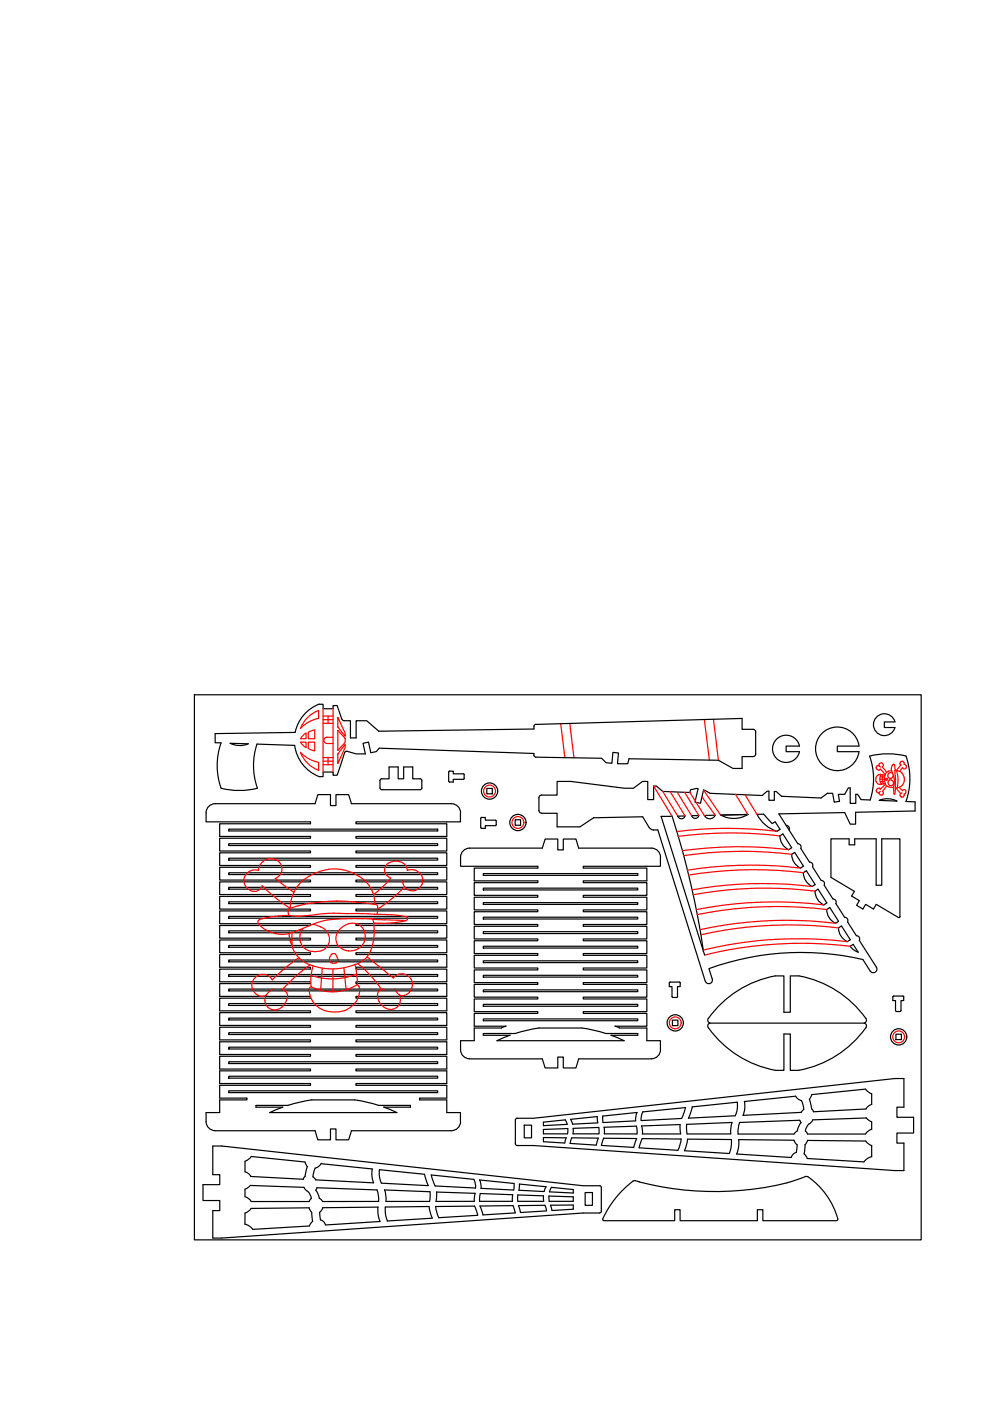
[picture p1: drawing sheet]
<svg xmlns="http://www.w3.org/2000/svg" width="210mm" height="297mm" viewBox="0 0 210 297" stroke-linecap="round" stroke-linejoin="round" font-family="sans-serif">
<!-- layer: 0 -->
<g fill="none" stroke="#000" stroke-width=".25">
<path d="M41.2 147.3h154.1v115.6h-154.1zM46.9 157.5a14.4 14.4 0 0 0 0 9.6 15.6 15.6 0 0 0 7.7 0 14.3 14.3 0 0 1-.1-9.3l8 .2M48.8 157.6l3.8 .1-1.1 .3-1.1 .1zM62.5 158a8.2 8.2 0 0 0 5.1 6.6M62.6 155.3l-17 .2v2h1.3M72.9 152.8h1.4v3.6h1.2v-3.6h2.3l2.5 2.2 32.9-.4 .1-.8 .3-.2M73 152.8l-.5-.4-1-2.8h-.9v.7h-2.1v-1a5.1 5.1 0 0 0-3.8 2 8.2 8.2 0 0 0-2.1 4M113.6 153.6l43.7-1.3v2.3h2.4a.55 .55 0 0 1 .5 .6v4.6a.58 .58 0 0 1-.6 .6h-2.3v2.5h-1.9l-3.1-1.7-18.9-.3-.3 1h-2.2l.2-2.3-1.2-.1-.2 2.3-1.2-.1-1-.9-13.9-.3M164.7 156.6a2.88 2.88 0 0 1 4.8 1.6h-2.8v1.2h2.8a2.89 2.89 0 0 1-4.3 1.9 2.89 2.89 0 0 1-.5-4.7zM174.4 155.3a4.6 4.6 0 0 1 7.7 2.9h-4.6v1.2h4.6a4.6 4.6 0 0 1-6.7 3.5 4.6 4.6 0 0 1-1-7.6zM189.8 153a2.32 2.32 0 0 0-3.6-1.3 2.32 2.32 0 0 0 0 3.8 2.32 2.32 0 0 0 3.5-1.3h-2.2v-1.1h2.2M48.5 175.8h44.3v.4h-44.3z"/>
<path d="M48.5 178.9h44.3v.4h-44.3zM80.6 167l.4 .4h8.1h.2l.2-.4M89.4 165.5v1.6M89.5 165.5l-.2-.3-1.8-.1v-2.5h-1.9v2.5h-1.2v-2.5h-1.9v2.5h-1.6l-.3 .2v1.8M95.3 163.5h.8v.6h2.3v.9M95.3 163.5l-.2 .2v1.9l.2 .2M95.7 170.4h-21.2l-.6-1.9h-2.7v2.3h-1.1v-2.3h-2.7l-.6 1.9h-21.2a1.93 1.93 0 0 0-1.9 1.9v2h22.1v.4h-19.2v2.6h19.2v.4h-19.2v2.7h19.2v.4h-19.2v2.7h19.2v.4h-19.2v2.7h19.2v.4h-19.2v2.7h19.2v.4h-19.2v2.7h19.2v.3h-19.2v2.7h19.2v.4h-19.2v2.7h19.2v.4h-19.2v2.7h19.2v.4h-19.2v2.7h19.2v.4h-19.2v2.7h19.2v.3h-19.2v2.8h19.2v.3h-19.2v2.7h19.2v.4h-19.2v2.7h19.2v.4h-19.2v2.7h19.2v.4h-19.2v2.7h19.2v.4h-19.2v2.7h19.2v.3h-19.2v2.7h19.2v.4h-19.2v2.7h5.8v.4h-5.8v2.7h-2.9v1.9M95.7 170.4a1.89 1.89 0 0 1 1.9 1.9v2h-22.1v.4h19.2v2.6h-19.2v.4h19.2v2.7h-19.2v.4h19.2v2.7h-19.2v.4h19.2v2.7h-19.2v.4h19.2v2.7h-19.2v.4h19.2v2.7h-19.2v.3h19.2v2.7h-19.2v.4h19.2v2.7h-19.2v.4h19.2v2.7h-19.2v.4h19.2v2.7h-19.2v.4h19.2v2.7h-19.2v.3h19.2v2.8h-19.2v.3h19.2v2.7h-19.2v.4h19.2v2.7h-19.2v.4h19.2v2.7h-19.2v.4h19.2v2.7h-19.2v.4h19.2v2.7h-19.2v.3h19.2v2.7h-19.2v.4h19.2v2.7h-5.8v.4h5.8v2.7h2.9v1.9M98.4 165l-.2 .2h-2.1v.6h-.8M102.1 173.3h.8v.6h2.1l.2 .2M102.1 173.3l-.2 .2v1.9l.2 .2M103.2 167.2h1.2v1.1h-1.2z"/>
<path d="M105.2 174.1v.9l-2.3 .1v.5h-.8M109.2 173.8h1.2v1.2h-1.2zM113.6 160.5l-.4-.2v-.5l-32.8-1.2-.6 .7-1.2 .3-.5-2.3-1.1 .3 .5 2.2h-2l-1.9-.5-.4 .1-1.7 5h-.9v-.7h-2.1v1h-.9M114.8 172.4h3.3v2.9h4.9l2.9-1.9 10.4-.2 1.4 2.3M114.8 168.6a.58 .58 0 0 0-.5 .5v2.7a.58 .58 0 0 0 .5 .6M137.7 175.5l.1 .2a1.78 1.78 0 0 0 1.7 .3l10 32M138.1 179.8h-15.4l-.6-1.9h-2.7v2.3h-1.1v-2.3h-2.7l-.6 1.9h-15.4a1.93 1.93 0 0 0-2 1.9v2h16.4v.4h-13.5v2.7h13.5v.3h-13.5v2.7h13.5v.4h-13.5v2.7h13.5v.4h-13.5v2.7h13.5v.4h-13.5v2.7h13.5v.4h-13.5v2.7h13.5v.4h-13.5v2.6h13.5v.4h-13.5v2.7h13.5v.4h-13.5v2.7h13.5v.4h-13.5v2.7h13.5v.4h-13.5v2.7h6.8M138.1 179.8a1.89 1.89 0 0 1 1.9 1.9v2h-16.3v.4h13.4v2.7h-13.4v.3h13.4v2.7h-13.4v.4h13.4v2.7h-13.4v.4h13.4v2.7h-13.4v.4h13.4v2.7h-13.4v.4h13.4v2.7h-13.4v.4h13.4v2.6h-13.4v.4h13.4v2.7h-13.4v.4h13.4v2.7h-13.4v.4h13.4v2.7h-13.4v.4h13.4v2.7h-6.7M140.2 173.1l2.3-.1a177.4 177.4 0 0 1 6.6 28.7zM143.7 173a.79 .79 0 0 0 .8 .6 .79 .79 0 0 0 .8-.6h-1.6M146.6 172.9h1.6a.79 .79 0 0 1-.8 .6 .79 .79 0 0 1-.8-.6zM149.4 172.9a1.26 1.26 0 0 0 1.1 .7 1.26 1.26 0 0 0 1.2-.8l-2.4 .1"/>
<path d="M150.5 168.2l11.1 .5 1.1-.9h.3v1.9h1.2v-1.9h.4l1.1 1 8.4 .4 1.3-1M150.5 168.2l-1.3-.7-.7 2.8-1.2-.2 .7-2.9h-.3l-1.3 .3-.1 .5-5.8-.2-1.3-1.1h-.6v2.8h-1.3v-3.8h-1.1l-1.9 1.4h-1.9l-11.4-1.4h-2.9v2.9h-3.3M158.6 172.7l-5.8 .1M158.6 172.7a5.6 5.6 0 0 1-5.8 .1M160.5 172.7l1.4-.1 1.8 2 .6-.4 1.1 1.6-.6 .5a7.1 7.1 0 0 1-4.3-3.6zM165.4 177.2l.6-.4 1.9 2.9-.7 .4a3.2 3.2 0 0 1-1.8-2.9zM166.7 175l.6 .3v.7M169.8 179.9l1.8 2.9M175.4 168.2h1.1l.4 1.9 1.1-.2-.3-1.5h1.4l.8-1.3h.4v3.2h1.1v-1.9h.4l.8 1.1 1.9 .1a14.5 14.5 0 0 0-.1-9.3 15.5 15.5 0 0 1 7.7 0 14.4 14.4 0 0 1 0 9.6l1.9 .1v1.9l-12.6 .3v2.5h-1.1l-1.2-2.4-14 .3 4.1 6.3 .5 .3 .1 .7M176.2 177.8h3.8v1.3h1.2v-1.3h4.6v9.9h1.2v-9.9h3.8v16.5l-.1 .2h-.2l-4.7-2.8-.6 1-1.7-1-.5 1-1.4-.8 .6-.9-1.6-1 .6-1-5-3zM186.4 169.7a4.5 4.5 0 0 1 3.8 .1l-3.8-.1M48.5 182h44.3v.4h-44.3z"/>
<path d="M48.5 185h44.3v.4h-44.3zM48.5 188.1h44.3v.4h-44.3zM48.5 191.2h44.3v.4h-44.3zM48.5 194.3h44.3v.4h-44.3zM48.5 197.4h44.3v.4h-44.3zM102.5 185.2h32.7v.4h-32.7zM102.5 188.3h32.7v.4h-32.7zM102.5 191.4h32.7v.4h-32.7zM102.5 194.5h32.7v.3h-32.7zM102.5 197.5h32.7v.4h-32.7zM167.9 181.1a3.2 3.2 0 0 0 1.8 2.9l.7-.4-1.9-2.9-.7 .4M170.3 185l.7-.4 1.8 2.9-.6 .5"/>
<path d="M170.3 185a3.2 3.2 0 0 0 1.9 2.9M171.7 182.8l.5 .3 .1 .7 1.8 2.9a.67 .67 0 0 1 .7 1M172.8 188.9a3.2 3.2 0 0 0 1.9 3l.6-.5-1.9-2.9-.6 .4M174.7 187.7l1.9 2.9 .6 .3v.7M175.3 192.8l.6-.4 1.9 2.9-.7 .4a3.2 3.2 0 0 1-1.8-2.9zM177.2 191.6l1.9 2.9M179.1 194.5l.6 .3v.7l1.9 2.9a.67 .67 0 0 1 .6 1M179.6 199.6a3.2 3.2 0 0 1-1.8-2.9l.6-.4 1.9 2.9-.7 .5M182.2 199.4l3.6 5.6M48.5 200.5h44.3v.3h-44.3zM48.5 203.5h44.3v.4h-44.3zM48.5 206.6h44.3v.4h-44.3z"/>
<path d="M48.5 209.7h44.3v.4h-44.3zM48.5 212.8h44.3v.4h-44.3zM48.5 215.9h44.3v.3h-44.3zM48.5 219h44.3v.3h-44.3zM102.5 200.6h32.7v.4h-32.7zM102.5 203.7h32.7v.4h-32.7zM102.5 206.8h32.7v.4h-32.7zM102.5 209.9h32.7v.4h-32.7zM102.5 212.9h32.7v.4h-32.7zM102.5 216h32.7v.4h-32.7zM107.3 217.6l-1 .4h-5.8v2.6h-2.9a3.4 3.4 0 0 0 .6 3.3l.4 .3 1 .3h15.4l.6 1.9h2.7v-2.3h1.1v2.3h2.7l.6-1.9h15.4M109.3 219.1h-6.8v.4h5.6l-2.7 1.1h26.9"/>
<path d="M109.3 219.1l2.8-.8 2.2-.3h9.1l5 1.1M128.4 219.1h6.8v.4h-5.7l2.8 1.1M130.4 217.6l1 .4h5.7v2.6h2.9v2a1.89 1.89 0 0 1-1.9 1.9M142.6 216.3h1.1v1.2h-1.1zM143.5 211.5l-1-.1v-2.2h-.6l.1-.9h2.2v.9h-.6v2.1l-.1 .2M149.1 201.7l.3 .8M150.5 216.9h32.7M164.4 206.9a21.8 21.8 0 0 0-14.3 9.4l.1 .4 .3 .2-.3 .2-.1 .4a21.7 21.7 0 0 0 14.3 9.4h1.8v-7.7h1.4v7.7a15.1 15.1 0 0 0 6.8-1.6 21.2 21.2 0 0 0 9.3-7.8l-.1-.4-.3-.2M164.4 206.9h1.8v7.7h1.4v-7.7h1.8M169.4 206.9a21.8 21.8 0 0 1 14.3 9.4l-.1 .4-.3 .2M180.3 200.6l.9 .9 .8 .4-1.1-1.7-.7 .4M185.8 205a.78 .78 0 0 1-.2 1.1 .78 .78 0 0 1-1.1-.2l-1.5-2.5a57.5 57.5 0 0 0-32.7 2l.7 2.2a.77 .77 0 0 1-.5 .9 .77 .77 0 0 1-1-.5"/>
<path d="M189.4 211.2h2.2v.9h-.6v2.2l-.2 .2-.9-.1v-2.3h-.6zM190 219.3h1.1v1.1h-1.1zM43.7 237.8a1.96 1.96 0 0 0 1.9 1.9h21.2l.6 2h2.7v-2.3h1.1v2.3h2.7l.6-2h21.2M48.5 231.3h44.3v.4h-44.3zM48.5 222h44.3v.4h-44.3zM48.5 225.1h44.3v.4h-44.3zM48.5 228.2h44.3v.4h-44.3zM60 234.7l-2.8 1.2h26.9M66.1 233.2h9.1M66.1 233.2l-5 1.1-6.8 .1v.3h5.7M75.2 233.2l5 1.1 6.8 .1v.3h-5.6M81.4 234.7l2.8 1.2"/>
<path d="M97.6 237.8a1.93 1.93 0 0 1-1.9 1.9M109.3 237.3l.4-.2h3.4l76.6-8.4h2v6h-1.5v2.2h3.5v3.3h-3.5v2.2h1.5v5.8h-2l-76.6-5.3h-3.4l-.4-.4zM111.2 238.6h1.5v2.6h-1.5zM115.2 239.5l5.2-.2-.1 1.1h-5.1zM115.2 237.9l4.6-.5 .5 1-5.1 .3zM121.4 238.3l-.4-1 5.6-.6 .1 1.3-5.3 .3M126.9 239l.1 1.4h-5.5v-1.2l5.4-.2M127.8 236.6l7.3-.7-.3 1v.7l-6.9 .4zM134.9 238.7l.2 1.7M134.9 238.8l-6.8 .2v1.4h7M144.5 237.1l.8-2.3-9 .9-.4 1.5v.4l8.6-.5M146 237.1l9.9-.6 .4-1.4v-1.4l-9.5 1-.8 2.4"/>
<path d="M155.2 238l-9.6 .4M155.2 238l-.2 .9-.1 1.5h-9.2l-.1-2M156.8 238l12.8-.5 .2 .5M156.8 238l-.2 .9-.1 1.5h11.9M169.8 238l-.5 1a1.1 1.1 0 0 1-.7 1.2l-.2 .2M169.9 233.4l.5 1.8M169.9 233.4a2.02 2.02 0 0 1-1.2-1l-10.9 1.1 .1 1.5-.4 1.5 12.3-.7 .6-.6M170.8 239.8l.4 .6h12.3l.6-.6 .7-.4v-1.5l-1.1-.9-11.4 .4-.3 .5-.9 .9-.3 1M184.8 231.9v2.3M184.8 234.2l-.7 .3-.5 .6-11.2 .6-.3-.6M184.8 231.9l-.7-.4-.6-.6-11.4 1.2-.5 1 .5 2M52 246.2l.7-.4 .6-.6 11.4 1.2 .4 1-.3 1.2a1.31 1.31 0 0 1-.4 1.2l-.1 .2-11.1-.6a1.9 1.9 0 0 0-1.2-1z"/>
<path d="M53.1 251.3l-1.1 .8v1.6l.7 .4 .6 .6M53.1 251.3l11.4 .4 .3 .5 .4 .4M53.2 256.2l-.5 .6-.7 .4-.1 2.3 1.1 .6 .6 .6 12-.8 .7-.9M65.2 252.6a1.36 1.36 0 0 1 .4 2.1h-12.4M65.5 256.1l-12.3 .1M65.5 256.1l.2 .5a1.07 1.07 0 0 1 .4 1.2l.2 1.2M66.9 250.2l12.3 .6M66.9 250.1l-.1-.2a.72 .72 0 0 1-.3-1.1l.3-1.1a2.02 2.02 0 0 0 1.3-1l10.8 1.1v1.5l.3 1.5M67.8 257l.1 1.6M67.8 257l.4-.4 .2-.5 11.7-.2 .1 1.6 .4 1.5M67.9 258.6a1.49 1.49 0 0 1 1.1 1.1M79.9 252.3l-12.7-.5-.2 .5"/>
<path d="M79.9 252.3l.3 .9 .1 1.5h-11.9l-.2-.2a1.15 1.15 0 0 1-.7-1.2l-.6-1M80.4 248l9.6 1 .8 2.4M80.5 248l-.1 1.5 .5 1.4 9.9 .5M80.6 259l-11.6 .7M81.5 252.3l9.7 .4-.1 2h-9.3M81.5 252.3l.3 1.4v1M91.6 258.3l-.6-2.5-9.3 .1v1.5l.4 1.5 9.5-.6M92.3 251.4l-.9-2.3 9.1 .9 .3 1.5v.4l-8.5-.5M92.4 255.8l8.2-.1 .7 1.9-8.3 .6zM92.4 254.7l.2-2 8.2 .3-.2 1.7h-8.2M101.7 250.2l.3 1v.8l6.9 .3 .1-1.4-7.3-.7M108.7 254.7v-1.4l-6.9-.2-.1 .4v1.2h6.9"/>
<path d="M108.8 255.6l-7 .1 .6 1.9 6.8-.4M108.8 255.6l.5 1.6M109.8 253.4l5.4 .1 .1 1.2M109.8 253.3v1.4h5.5M110.1 251l5.7 .6-.4 1-5.4-.2M110.1 251l-.1 1.4M115.2 241.2h4.8l-.3 1.1-4.5-.2zM115.9 256.7l-.4-1.2-5.6 .1 .5 1.5 5.5-.4M116.4 253.6l5.1 .2v.9h-5.1M116.4 253.6l.1 1.1M116.7 255.5h4.8v.9l-4.5 .3zM116.9 251.7l4.6 .5v.7l-5-.2z"/>
<path d="M121.2 241.2l5.7 .1-.5 1.5-5.5-.4zM124.1 252.8h1.5v2.8h-1.5zM127.5 251.8v5M127.5 242.8l.5-1.5 7 .1-.6 1.9-6.9-.4M127.5 251.8l-.2-.4h-.2h-3.5l-76.6-8.4h-1.9v6.1h1.5v2.1h-3.6v3.3h3.6v2.2h-1.5v5.8h1.9l76.6-5.3h3.5l.4-.4M128 258.8h15.1v-2.3h1.1v2.3h16.4v-2.3h1.1v2.3h15.6M134.2 250.4a20.1 20.1 0 0 0-6.4 8.2l.2 .2M134.2 250.4l.4-.1 1 .3M135.5 250.6a62.5 62.5 0 0 0 33.6-.5l1.9-.7a15 15 0 0 1 6.6 9M136.2 240.4l-.2-1.7 8.2-.3 .1 2h-8.1M144.4 241.5l-.3 1.4-.4 1-8.2-.6 .7-1.9 8.2 .1M145.8 241.5l9.3 .1-.2 2-.3 1-9.5-.6z"/>
<path d="M156.2 244.7l.4-1.5v-1.6l11.7 .2 .3 .5a.87 .87 0 0 1 .4 1.2l-.2 .8a1.48 1.48 0 0 0-1 1.1l-11.6-.7M170.5 244.6l.7 1 12 .7M171.2 241.8l12.3 .1M171.2 241.8l-.2 .5a1.11 1.11 0 0 0-.3 1.2l-.2 1.1M177.6 258.4v.3l-.2 .1M183.5 241.9l.6 .6 .7 .4v2.3l-.7 .3-.9 .8"/>
<circle cx="103.8" cy="167.7" r="1.73"/>
<circle cx="109.8" cy="174.4" r="1.73"/>
<circle cx="143.2" cy="216.9" r="1.73"/>
<circle cx="190.5" cy="219.8" r="1.73"/>
</g>
<g fill="none" stroke="#f00" stroke-width=".25">
<path d="M63.7 156.6l.5-.7 .7-.4v1.1h-1.2M63.7 157.3l.5 .7 .7 .5v-1.1h-1.2M65.4 155.3l1.3-.5v1.8h-1.3zM65.4 157.4h1.3v1.8l-1.3-.5zM67.5 150.7v1.6M67.6 152.3l-1.9 .6-1 .7-1 .8M67.6 150.6a6.4 6.4 0 0 0-3.9 3.8M68.5 150.3v13.4M68.5 151.8h2.1M68.5 152.6h2.1M68.5 153.4h2.1M69.6 151.8v1.6"/>
<path d="M70.6 156.3h-1.3a.67 .67 0 0 0-.6 .7 .67 .67 0 0 0 .6 .6h1.3M70.6 150.3v13.4M71.6 152.1l1.6 3.4v.6l-1.6-2zM71.6 154.8l1.6 1.8v.8l-1.6 1.7zM73.2 157.8v.7l-1.6 3.4v-2.1zM118.9 153.4l.9 7.2M120.8 153.4l.9 7.3M149.3 152.6l1.1 8.5M151.3 152.5l1 8.7M67.5 161.7v1.6M67.6 161.6l-1.3-.3-1.1-.6-1.5-1.2a6.4 6.4 0 0 0 3.9 3.8M68.5 162.1h2.1"/>
<path d="M68.5 161.4h2.1M68.5 160.6h2.1M69.6 160.6v1.5M138.6 166.7l3.9 6.4M140.5 167.8l3.2 5.2M142.1 167.9l3.2 5.1M143.6 167.9l3 5M145.2 168l3 4.9M146.3 168l1.1 1.8M147.6 170.1l1.7 2.8M148.8 169l2.8 3.8M149.2 167.5l3.6 5.3"/>
<path d="M156 168.4l2.6 4.3M158 168.5l2.5 4.2M164.7 176.3a86 86 0 0 0-21.2 0M165.4 177.2a86 86 0 0 0-21.6 .1M185.7 165.7l.4 .4M185.8 167.6l.2 .4h.4M186.1 166.1l.3 .2M186.4 162.4l.3 .3M186.4 162.4a.48 .48 0 0 0-.6 .5 .48 .48 0 0 0 .7 .3M186.4 168l.2 .5h.5M186.5 163.2l.1-.1 1.1 1.1M186.5 165.2h1"/>
<path d="M186.6 164.7l.9 .1M186.6 167.3v.1M186.6 167.3l-.2-.2-.3 .1-.3 .4M186.7 164.2a1.03 1.03 0 0 0-1 1.5M186.7 164.2l.9 .2M186.7 167.8l-.3 .2M186.8 164.3a1.96 1.96 0 0 0 .1 1.9M186.8 166.2l-.3 .1M186.9 161.7l-.2 .1a.41 .41 0 0 0-.3 .6M186.9 161.8l.4 .3M187.2 164.3l-.1 1.1 .2 .8M187.3 162.1l-.2 .5 .9 1.2"/>
<path d="M187.5 165.7l-.9 .1M187.7 164.4l-.2 .7 .2 1M187.7 166.1a1.41 1.41 0 0 0 1.8 .8M187.7 166.1l-.9 .1M187.7 166.3l-1.1 1M187.8 165.1v.2l.1 .1M187.8 165.1h.3v.2M188 166.7l-.9 1.1 .2 .4-.3 .3M188.1 165.3l-.2 .1M188.4 163.5l-.5 .3-.3 .6M188.5 163.9a.61 .61 0 0 0 0 1.1 .61 .61 0 0 0 .9-.6M188.9 163.8l-.4 .1"/>
<path d="M188.9 163.8l.3 .1M189 162.9a.62 .62 0 0 1 .6-.8l.2 2.4M189 162.9l.2 .9M189.1 163.5h-.7M189.2 163.8a4.8 4.8 0 0 1 .2 3.5l.2 1h.1M189.4 165.9a.59 .59 0 0 0-.8-.5 .59 .59 0 0 0-.2 .9M189.4 165.8a.57 .57 0 0 1-.3 .7 .57 .57 0 0 1-.7-.2M189.7 168.3v.1M189.8 164.4l-.1 3.9M190.1 167.1l.9 1.1M190.3 167l-.5 .1M190.3 164.3l-.2-.9a1.8 1.8 0 0 1 1.6 1.7 1.8 1.8 0 0 1-1.5 1.9"/>
<path d="M190.3 164.3l.1 1-.1 1.7M190.7 166.9l.7 .7v-.1a.45 .45 0 0 1 .7 .3 .45 .45 0 0 1-.4 .5M190.8 161.9l.2 .3-.9 1.2-.3-.1M191 168.2l-.2 .5a.43 .43 0 0 0 .7 .3M191.2 168.1l-.2 .1M191.6 161.6a.4 .4 0 0 0 .4 .6l.1 .1M191.7 161.6l-.3-.2h-.3l-.3 .5M191.7 168.3v.3l-.2 .3M192.1 162.3a.45 .45 0 0 1-.1 .7 .45 .45 0 0 1-.7-.2l-.5 .7M52.8 184.8a2.19 2.19 0 0 0-.7 3.1 2.19 2.19 0 0 0 3.1 .6l.4-.7a34.8 34.8 0 0 0 5.9 4.8M55.1 194.9l-.4 .4a2.38 2.38 0 0 0 1.7 1.8M56.3 182.3a2.68 2.68 0 0 1 2.7 .3"/>
<path d="M56.3 182.3a2.68 2.68 0 0 0-1.5 2.3l-1.2-.1-.8 .3M56.4 197.2l1.3 .5 1.3 .3M59 182.6a2.15 2.15 0 0 1-.6 3.7l3.9 2.9M61.3 194.1a22.6 22.6 0 0 0-6.2 .8M61.3 197.9l-1.4 .2-.9-.1M61.3 197.9a3.6 3.6 0 0 0 .6 2.4M61.5 192.6l-.3 .3a.91 .91 0 0 0 0 1.1 .91 .91 0 0 0 1.1 .2l2.7-.1 5.2-.5 9.2 .2M61.9 197.7v.6a5.6 5.6 0 0 0 4.5 6.5l-.5 2.5 .1 1.9M64.2 196.8a3.1 3.1 0 0 0-.2 3.5 3.1 3.1 0 0 0 3.1 1.5 2.58 2.58 0 0 0 2.6-3.6M66 191.5a40.2 40.2 0 0 1 13.5 .2M66 191.5l-1.9 .3-2.5 .8M66.3 196a4.3 4.3 0 0 1 3.4 2.2"/>
<path d="M68.6 184.6a8.4 8.4 0 0 0-7.1 8M69.5 195l-2.3 .6-5.9 2.3M72.6 184.4l-2.3-.2-1.7 .4M72.6 184.4a7.9 7.9 0 0 1 6.8 6.5l.1 .8 .6 .4M79.1 194.9a60.9 60.9 0 0 0-9.6 .1M79.1 194.9l7.1 .3M79.1 194.9a10.6 10.6 0 0 1-1.2 7.9 4.7 4.7 0 0 1-2.6 1.7M79.4 193.8l1.3 .1M80 192.1l-.1 1.7M80.7 193.9h1.7M81.7 185.2l.5 .6 .6 .4-1.9 2.1-1.7 1.4M82.3 183a3.1 3.1 0 0 1 3.3 .1"/>
<path d="M82.3 183.1a1.75 1.75 0 0 0-.6 2.1M82.3 193.9a12.9 12.9 0 0 1 4.1 .6M85.3 186.8l.5 1.2M85.6 183.1l.6 .8 .1 .6M85.8 188a27.5 27.5 0 0 1-5.7 4.7M86.3 195v.1a19 19 0 0 1-7.1 .6M86.4 194.5v.5M87.8 184.4a2.34 2.34 0 0 1 1.7 3.1M87.8 184.4l-1.4 .1M89.4 187.5a2.12 2.12 0 0 1-3.6 .5M167.2 180.2a86.1 86.1 0 0 0-22.5 .2M167.8 181.1a85.6 85.6 0 0 0-22.8 .3"/>
<path d="M169.7 184.1a85.4 85.4 0 0 0-23.9 .4M170.3 185a85.2 85.2 0 0 0-24.3 .5M172.2 188a84.4 84.4 0 0 0-25.4 .7M172.8 188.9a84.3 84.3 0 0 0-25.8 .8M174.7 191.9a85.9 85.9 0 0 0-27.1 1M175.3 192.8a85.4 85.4 0 0 0-27.5 1.1M177.2 195.8a85.4 85.4 0 0 0-28.8 1.3M177.8 196.7a86 86 0 0 0-29.2 1.5M179.6 199.7a85.7 85.7 0 0 0-30.5 1.7M53.4 208.6a2.2 2.2 0 0 0 3.1 2.4M56.2 212.2l.2 .7 .4 .6M56.8 213.5l.7 .5 .8 .1"/>
<path d="M57.9 209.7a2.7 2.7 0 0 0-1.7 2.5M60.7 210.4a2.93 2.93 0 0 1-2 3.7h-.4M63.4 203.1l-3.3 2.4-2.4 2.2a2.34 2.34 0 0 0-2.4-1.1 2.34 2.34 0 0 0-1.9 2M65.7 204.6l-2.7 2.2-3.2 3 .9 .6M66 209.2l-.3 .2a4.6 4.6 0 0 0 4.7 5.2l1.3-.1 1.3-.2M68.3 205.3l-.3 4.7M70.4 202.2h.3l.4 .1M70.4 202.2a1.07 1.07 0 0 0-.5 1.3 1.07 1.07 0 0 0 1.1 .7 .99 .99 0 0 0 .3-1.7l-.2-.2M70.6 205.4v4.9M72.9 205.2l.5 4.7M73.9 201.6a3 3 0 0 0 3.4-2.1 3 3 0 0 0-1.8-3.7 3.6 3.6 0 0 0-4.3 3.5 2.87 2.87 0 0 0 2.7 2.3M75.3 204.5l.3 1.8 .2 2.5"/>
<path d="M75.3 204.5a12.9 12.9 0 0 1-8.9 .3M75.6 206.5a13.8 13.8 0 0 1-9.6 .3M75.7 208.8a9.8 9.8 0 0 1-9.7 .4M75.7 208.8a2 2 0 0 1 .4 2.4 5 5 0 0 1-3.1 3.1M75.9 204.3a24.6 24.6 0 0 1 5 5.5M77.8 202.9l5.6 4.5a2.29 2.29 0 0 1 3.5-.1 2.29 2.29 0 0 1-.6 3.5 1.53 1.53 0 0 1-1.6 .1M80.9 209.8a1.72 1.72 0 0 0-.4 2.7 2.4 2.4 0 0 0 4.2 .3l.2-1.1-.2-.8M80.9 209.8l.8 .1M83.8 209.7l.3 .7 .6 .5M180.2 200.6a86 86 0 0 0-30.8 1.9"/>
<circle cx="103.8" cy="167.7" r="1.26"/>
<circle cx="109.8" cy="174.4" r="1.26"/>
<circle cx="143.2" cy="216.9" r="1.26"/>
<circle cx="190.5" cy="219.8" r="1.26"/>
</g>
</svg>
